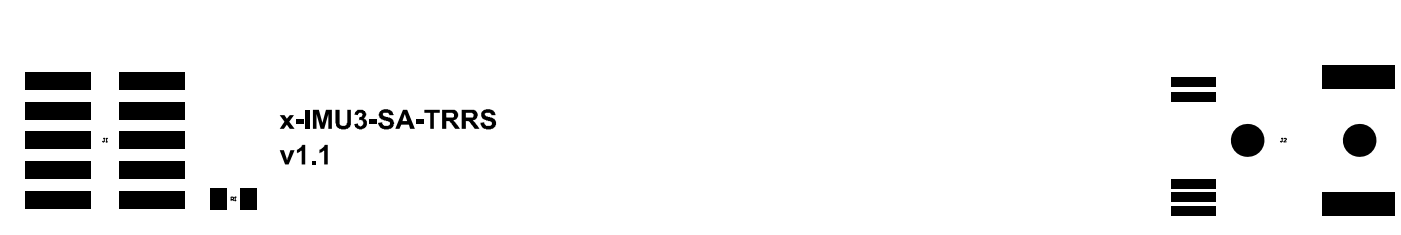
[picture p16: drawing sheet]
<svg xmlns="http://www.w3.org/2000/svg" width="200mm" height="34mm" viewBox="0 0 200 34" stroke-linecap="round" stroke-linejoin="round" font-family="sans-serif">
<g fill="#000">
<path d="M39.9 16.4h.7l.4 .5 .4-.5h.6l-.7 1 .8 1h-.7l-.4-.6-.5 .6h-.6l.7-1zM42.3 17.1h1v.6h-1zM43.6 15.7h.6v2.7h-.6zM44.7 15.7h.8l.5 1.8 .5-1.8h.9v2.7h-.5v-2.1l-.6 2.1h-.5l-.6-2.1v2.1h-.5zM47.9 15.7h.6v1.6a.54 .54 0 0 0 .2 .6 .54 .54 0 0 0 .6 0l.2-.1v-.3h.1v-1.8h.5v1.4a.98 .98 0 0 1-.4 1.2l-.1 .1a1.27 1.27 0 0 1-1.5-.4l-.1-.4h-.1zM51 15.7h.1a.92 .92 0 0 1 1.1 .3v.1a.64 .64 0 0 1-.3 .8 .67 .67 0 0 1 .5 1 .96 .96 0 0 1-.9 .6 .96 .96 0 0 1-.9-.6v-.2l.5-.1v.2a.43 .43 0 0 0 .6 .1 .43 .43 0 0 0 .1-.6l-.2-.2h-.3v.1v-.4l.2-.1a.29 .29 0 0 0 .2-.5 .29 .29 0 0 0-.5 .1h-.1v.1l-.5-.1 .1-.3zM52.8 17.1h1v.6h-1zM54.5 15.7h.2a1.27 1.27 0 0 1 1.2 .1l.3 .6h-.6v-.1a.57 .57 0 0 0-.8-.2 .27 .27 0 0 0-.1 .3 .27 .27 0 0 0 .3 .2l.1 .1a1.21 1.21 0 0 1 1.1 .6 .86 .86 0 0 1-.5 1.1 1.16 1.16 0 0 1-1.6-.6l-.1-.3 .6-.1v.1a.61 .61 0 0 0 .5 .5 .61 .61 0 0 0 .6-.3v-.3l-.4-.1a1.92 1.92 0 0 1-1.1-.5v-.3a.33 .33 0 0 1 0-.5zM59.4 17.1h1.1v.6h-1.1zM60.6 15.7h2.2v.4h-.9v2.3h-.5v-2.3h-.8zM69 15.7a1.24 1.24 0 0 1 1.7 .4v.3h-.6a.48 .48 0 0 0-.5-.3h-.1a.22 .22 0 0 0-.3 .2 .22 .22 0 0 0 .2 .2v.1l.3 .1a1.47 1.47 0 0 1 1 .5 .84 .84 0 0 1-.5 1.2 1.34 1.34 0 0 1-1.4-.3l-.3-.6 .6-.1v.1a.63 .63 0 0 0 1 .4v-.1a.3 .3 0 0 0 .1-.3 .3 .3 0 0 0-.2-.2l-.4-.1a.89 .89 0 0 1-.9-1zM39.9 21.4h.6l.5 1.4v-.3l.5-1.1h.6l-.9 2.1h-.5z"/>
<path d="M42.4 21.3h.2l.3-.2 .3-.4h.4v2.8h-.5v-2.1l-.3 .3-.4 .1zM44.5 22.9h.5v.6h-.5zM45.6 21.3h.2l.3-.2 .3-.4h.4v2.8h-.5v-2.1l-.3 .3-.4 .1z"/>
<path d="M57.8 16.3l-.3 1h.6zM57.5 15.7h.6l1.1 2.7h-.6l-.2-.6h-1.1l-.3 .6h-.6z"/>
<path d="M63.7 16.1v.7h.6a.34 .34 0 0 0 .5-.3v-.1a.35 .35 0 0 0-.5-.3zM63.1 15.7h1.3a.78 .78 0 0 1 1 .6 .78 .78 0 0 1-.8 .9l.6 .4 .5 .8h-.7l-.9-1.1h-.4v1.1h-.6z"/>
<path d="M66.5 16.1v.7h.6a.36 .36 0 0 0 .5-.3 .36 .36 0 0 0-.4-.4zM65.9 15.7h1.3a.8 .8 0 0 1 1 .9h-.1a.6 .6 0 0 1-.5 .5v.1h-.2l.5 .4 .6 .8h-.7l-.7-.9a.39 .39 0 0 0-.6-.2v1.1h-.6z"/>
<circle cx="178.1" cy="20" r="2.34"/>
<circle cx="194.1" cy="20" r="2.34"/>
</g>
<g fill="none" stroke="#000" stroke-width=".14">
<path d="M14.8 19.7h.2M14.9 19.7v.5h-.1h-.2M15.2 19.7h.1M15.2 19.7v.5M15.2 19.7l-.1 .1M183 19.7h.1M183.1 19.7v.5h-.1h-.2M183.3 19.8l.1-.1 .2 .1-.3 .4h.3M15.1 20.2h.2M33 28.4h.3v-.2l-.3-.1v.5M33.2 28.4l.1 .2M33.5 28.6h.2"/>
<path d="M33.6 28.1h.1M33.6 28.1l-.1 .1M33.6 28.1v.5"/>
</g>
<g fill="#000">
<path d="M3.6 10.3h9.3v2.5h-9.3z" fill-rule="evenodd"/>
<path d="M3.6 14.6h9.3v2.4h-9.3z" fill-rule="evenodd"/>
<path d="M17.1 10.3h9.3v2.5h-9.3z" fill-rule="evenodd"/>
<path d="M17.1 14.6h9.3v2.4h-9.3z" fill-rule="evenodd"/>
<path d="M167.2 11h6.4v1.4h-6.4z" fill-rule="evenodd"/>
<path d="M167.2 13.2h6.4v1.3h-6.4z" fill-rule="evenodd"/>
<path d="M188.7 9.4h10.4v3.3h-10.4z" fill-rule="evenodd"/>
<path d="M3.6 18.8h9.3v2.5h-9.3z" fill-rule="evenodd"/>
<path d="M3.6 23h9.3v2.5h-9.3z" fill-rule="evenodd"/>
<path d="M3.6 27.3h9.3v2.4h-9.3z" fill-rule="evenodd"/>
<path d="M17.1 18.8h9.3v2.5h-9.3z" fill-rule="evenodd"/>
<path d="M17.1 23h9.3v2.5h-9.3z" fill-rule="evenodd"/>
<path d="M17.1 27.3h9.3v2.4h-9.3z" fill-rule="evenodd"/>
<path d="M30 26.9h2.3v3h-2.3z" fill-rule="evenodd"/>
<path d="M34.3 26.9h2.3v3h-2.3z" fill-rule="evenodd"/>
<path d="M167.2 29.4h6.4v1.3h-6.4z" fill-rule="evenodd"/>
<path d="M167.2 27.4h6.4v1.4h-6.4z" fill-rule="evenodd"/>
<path d="M167.2 25.5h6.4v1.4h-6.4z" fill-rule="evenodd"/>
<path d="M188.7 27.4h10.4v3.3h-10.4z" fill-rule="evenodd"/>
</g>
</svg>
